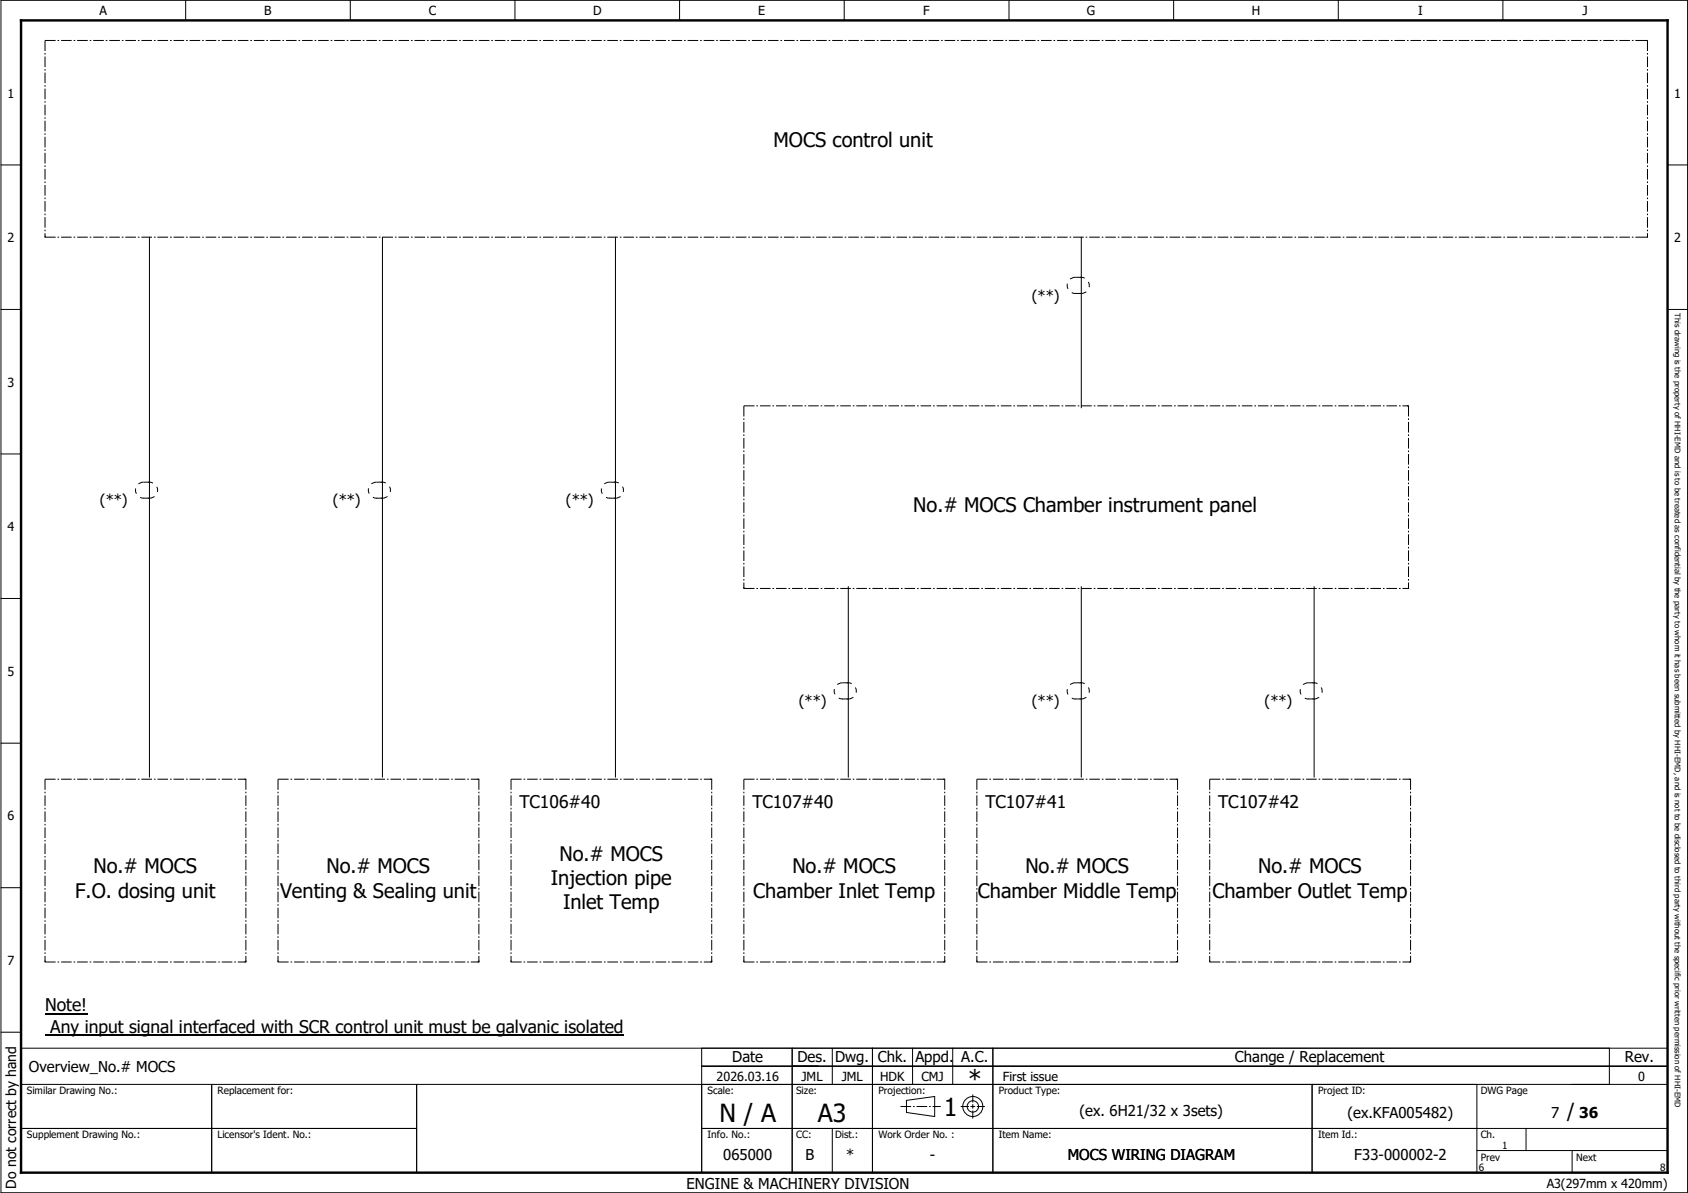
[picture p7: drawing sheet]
<svg xmlns="http://www.w3.org/2000/svg" width="420mm" height="297mm" viewBox="0 0 420 297" stroke-linecap="round" stroke-linejoin="round" font-family="sans-serif">
<defs><g id="words">
<g font-size="6.2">
<text x="240.9" y="270.9">*</text>
<text x="179.1" y="279.4">N / A</text>
<text x="203.6" y="279.4">A3</text>
<text x="234.9" y="278">1</text>
</g>
<g font-size="5">
<text x="192.6" y="36.5">MOCS control unit</text>
<text x="227.3" y="127.5">No.# MOCS Chamber instrument panel</text>
<text x="139.3" y="214.5">No.# MOCS</text>
<text x="23.3" y="217.5">No.# MOCS</text>
<text x="81.3" y="217.5">No.# MOCS</text>
<text x="137.1" y="220.5">Injection pipe</text>
<text x="197.2" y="217.5">No.# MOCS</text>
<text x="255.2" y="217.5">No.# MOCS</text>
<text x="313.2" y="217.5">No.# MOCS</text>
<text x="18.7" y="223.5">F.O. dosing unit</text>
<text x="69.8" y="223.5">Venting &amp; Sealing unit</text>
<text x="140.2" y="226.4">Inlet Temp</text>
<text x="187.5" y="223.5">Chamber Inlet Temp</text>
<text x="243.4" y="223.5">Chamber Middle Temp</text>
<text x="301.8" y="223.5">Chamber Outlet Temp</text>
<text x="390.1" y="278.5">/</text>
</g>
<g font-size="4.3">
<text x="129.3" y="201.2">TC106#40</text>
<text x="187.3" y="201.2">TC107#40</text>
<text x="245.3" y="201.2">TC107#41</text>
<text x="303.2" y="201.2">TC107#42</text>
<text x="11.2" y="251.8">Note!</text>
<text x="12.5" y="257.1">Any input signal interfaced with SCR control unit must be galvanic isolated</text>
</g>
<g font-size="3.7">
<text x="256.8" y="74.8">(**)</text>
<text x="24.9" y="125.8">(**)</text>
<text x="82.9" y="125.8">(**)</text>
<text x="140.9" y="125.8">(**)</text>
<text x="198.8" y="175.8">(**)</text>
<text x="256.8" y="175.8">(**)</text>
<text x="314.8" y="175.8">(**)</text>
<text x="7.2" y="267">Overview_No.# MOCS</text>
<text x="182.3" y="264.5">Date</text>
<text x="198.5" y="264.5">Des. Dwg. Chk. Appd. A.C.</text>
<text x="307.4" y="264.5">Change / Replacement</text>
<text x="404.4" y="264.5">Rev.</text>
<text x="268.7" y="278">(ex. 6H21/32 x 3sets)</text>
<text x="335.4" y="278.5">(ex.KFA005482)</text>
<text x="386.1" y="278.5">7</text>
<text x="393.1" y="278.5">36</text>
<text x="180" y="288.9">065000</text>
<text x="200.5" y="288.9">B</text>
<text x="210.6" y="288.9">*</text>
<text x="231.5" y="288.9">-</text>
<text x="265.8" y="288.9">MOCS WIRING DIAGRAM</text>
<text x="337.1" y="288.9">F33-000002-2</text>
<text x="170.9" y="296">ENGINE &amp; MACHINERY DIVISION</text>
</g>
<text font-size="3.5" x="4" y="296" transform="rotate(-90 4 296)">Do not correct by hand</text>
<g font-size="3.1">
<text x="24.8" y="3.8">A</text>
<text x="65.8" y="3.8">B</text>
<text x="106.8" y="3.8">C</text>
<text x="147.6" y="3.8">D</text>
<text x="188.8" y="3.8">E</text>
<text x="229.8" y="3.8">F</text>
<text x="270.5" y="3.8">G</text>
<text x="311.6" y="3.8">H</text>
<text x="353" y="3.8">I</text>
<text x="393.9" y="3.8">J</text>
<text x="1.9" y="24.3">1</text>
<text x="416.7" y="24.3">1</text>
<text x="1.9" y="60.3">2</text>
<text x="416.7" y="60.3">2</text>
<text x="1.9" y="96.3">3</text>
<text x="1.9" y="132.2">4</text>
<text x="1.9" y="168.2">5</text>
<text x="1.9" y="204.2">6</text>
<text x="1.9" y="240.2">7</text>
<text x="178.4" y="269.2">2026.03.16</text>
<text x="199.5" y="269.2">JML</text>
<text x="209.5" y="269.2">JML</text>
<text x="219.1" y="269.2">HDK</text>
<text x="229.4" y="269.2">CMJ</text>
<text x="249.6" y="269.2">First issue</text>
<text x="407.7" y="269.2">0</text>
<text x="385" y="295.7">A3(297mm x 420mm)</text>
</g>
<g font-size="2.5">
<text x="6.7" y="272.5">Similar Drawing No.:</text>
<text x="54.2" y="272.5">Replacement for:</text>
<text x="176.1" y="272.5">Scale:</text>
<text x="198.2" y="272.5">Size:</text>
<text x="218.6" y="272.5">Projection:</text>
<text x="248.6" y="272.5">Product Type:</text>
<text x="328.1" y="272.5">Project ID:</text>
<text x="368.6" y="272.5">DWG Page</text>
<text x="6.7" y="283.5">Supplement Drawing No.:</text>
<text x="54.2" y="283.5">Licensor's Ident. No.:</text>
<text x="176.1" y="283.5">Info. No.:</text>
<text x="198.2" y="283.5">CC:</text>
<text x="207.9" y="283.5">Dist.:</text>
<text x="218.6" y="283.5">Work Order No. :</text>
<text x="248.6" y="283.5">Item Name:</text>
<text x="328.1" y="283.5">Item Id.:</text>
<text x="368.6" y="283.5">Ch.</text>
<text x="373.9" y="286">1</text>
<text x="368.1" y="291.5">6</text>
<text x="368.6" y="289">Prev</text>
<text x="392.3" y="289">Next</text>
<text x="413.2" y="291.5">8</text>
</g>
<text font-size="1.9" x="416.9" y="78" transform="rotate(90 416.9 78)">This drawing is the property of HHI-EMD and is to be treated as confidential by the party to whom it has been submitted by HHI-EMD, and is not to be disclosed to third party without the specific prior written permission of HHI-EMD</text>
</g></defs>
<path d="M297.3 0l-297.1 297.1M.2 226.9l99.2 70.1M.1 286.9l10.2 10.2" fill="none" stroke="#fff" stroke-width=".25"/>
<g fill="none" stroke="#000" stroke-width=".25">
<path d="M.2 .1h419.9v296.9h-419.9zM46.2 .1v5M87.2 .1v5M128.2 .1v5M169.2 .1v5M210.1 .1v5M251.2 .1v5M292.1 .1v5M333.1 .1v5M374.1 .1v5M.2 41.1h5M37.2 59.1v134.4"/>
<path d="M95.2 59.1v134.4M153.2 59.1v134.4M269.1 59.1v42.5M415.1 41.1h5M.2 77h5M415.1 77h5M.2 113h5M.2 149h5M211.1 146v47.5M269.1 146v47.5M327.1 146v47.5M.2 185h5"/>
<path d="M.2 221h5M.2 257h5M5.2 261h409.9M52.7 270v22M103.7 270v22M174.7 261v31M174.7 265.5h240.4M197.2 261v31M207.2 261v9M217.2 261v31M225.6 274l7.1-1v5l-7.1-1zM227.1 261v9"/>
<path d="M237.1 261v9M241.6 275.5h1M242.1 275v1M247.1 261v31M326.6 270v22M367.6 270v22h-362.4v-22h409.9M400.6 261v9M5.2 281h98.5M174.7 281h240.4M207.2 281v11M367.6 286.5h47.5M379.8 281v5.5"/>
<path d="M391.3 286.5v5.5"/>
<circle cx="242.1" cy="275.5" r="2.49"/>
<circle cx="242.2" cy="275.5" r="1.42"/>
</g>
<path d="M5.2 5.1h409.9v286.9h-409.9z" fill="none" stroke="#000" stroke-width=".6"/>
<g fill="none" stroke="#000" stroke-width=".25" stroke-dasharray="2.6 .5 .4 .5" stroke-linecap="butt">
<path d="M11.2 10.1h398.9M11.2 10.1v49M410.1 10.1v49M11.2 59.1h398.9M185.2 101h165.4M185.2 101v45.5M350.6 101v45.5M185.2 146.5h165.4M11.2 194h50M11.2 194v45.5M61.2 194v45.5M69.2 194h50"/>
<path d="M69.2 194v45.5M119.2 194v45.5M127.2 194h50M127.2 194v45.5M177.2 194v45.5M185.2 194h50M185.2 194v45.5M235.2 194v45.5M243.2 194h49.9M243.2 194v45.5M293.1 194v45.5M301.1 194h50"/>
<path d="M301.1 194v45.5M351.1 194v45.5M11.2 239.5h50M69.2 239.5h50M127.2 239.5h50M185.2 239.5h50M243.2 239.5h49.9M301.1 239.5h50M224.1 275.5h10M239.1 275.5h2.1M242.1 276.5v2M242.1 272.5v2"/>
<path d="M243.2 275.5h1.9"/>
</g>
<g fill="#000">
<path d="M409.7 9.9l.5 .2-.5 .1zM11.1 58.7h.2v.4h-.2zM409.7 58.9l.5 .2-.5 .1zM409.9 58.7h.3l-.1 .5zM267.6 72.9l.1 .1-.1 .2zM268.8 72.9l.5 .2-.5 .1zM268.8 68.9l.4 .1v.2h-.4zM269.1 69l.1 .2zM350.2 100.9l.5 .1-.5 .2zM35.7 123.9l.1 .1-.1 .2zM36.9 123.9l.4 .1v.1l-.4 .1zM36.9 119.9l.4 .1v.1l-.4 .1z"/>
<path d="M37.1 120l.2-.1v.3zM93.6 123.9l.2 .2-.2 .1zM94.8 123.9l.5 .1-.5 .2zM94.8 119.9l.5 .2-.5 .1zM95.1 120l.1-.1v.3zM151.6 123.9l.2 .1-.1 .2zM152.8 123.9h.4l.1 .2-.5 .1zM152.8 119.9h.4l.1 .2-.5 .1zM153.1 120l.1-.1v.3zM185 146.2h.3l-.1 .4h-.1zM350.2 146.4l.5 .1-.5 .1zM350.5 146.2h.2v.4h-.2z"/>
<path d="M209.6 173.9l.2 .2-.2 .1zM210.8 173.9l.5 .1-.5 .2zM210.8 169.9h.4v.2h-.4zM211.1 169.9h.1v.2zM267.6 173.9l.1 .1-.1 .2zM268.8 173.9l.5 .1-.5 .2zM268.8 169.9h.4v.2h-.4zM269.1 169.9h.1v.2zM325.6 173.9l.1 .1-.1 .2zM326.7 173.9l.5 .1-.5 .2zM326.7 169.9h.5v.2h-.5zM327 169.9h.2v.2h-.2z"/>
<path d="M60.8 193.9l.5 .1-.5 .1zM118.8 193.9l.5 .1-.5 .1zM176.8 193.9l.5 .1-.5 .1zM234.8 193.9l.5 .1-.5 .1zM292.8 193.9h.4v.2h-.4zM350.7 193.9l.5 .1-.5 .1zM11.1 239.1h.2v.5h-.2zM60.8 239.4l.5 .1-.5 .1zM61.1 239.1h.2v.5l-.2-.1zM69.1 239.1h.2v.5l-.2-.1zM118.8 239.4l.5 .1-.5 .1zM119.1 239.1h.2v.5l-.2-.1z"/>
<path d="M127.1 239.1h.2v.5h-.2zM176.8 239.4l.5 .1-.5 .1zM177 239.1h.3l-.1 .5-.2-.1zM185 239.1h.3l-.1 .5-.2-.1zM234.8 239.4l.5 .1-.5 .1zM235 239.1h.3l-.1 .5-.2-.1zM243 239.1h.3l-.1 .5-.2-.1zM292.8 239.4h.4v.2h-.4zM293 239.1h.2v.5h-.2zM301 239.1h.2v.5l-.2-.1zM350.7 239.4l.5 .1-.5 .1zM351 239.1h.2v.5l-.2-.1z"/>
<path d="M234 275.4l.2 .1zM241 275.4l.2 .1zM242.1 278.3v.3zM242.1 274.3v.2zM245 275.4l.2 .1z"/>
</g>
<path d="M11.2 252.4h10.5M11.2 257.6h144" fill="none" stroke="#000" stroke-width=".3"/>
<g fill="none" stroke="#000" stroke-width=".25" stroke-dasharray="1.3 1.3" stroke-linecap="butt">
<path d="M267.6 73.1h1.5M267.6 69h1.5M267.6 69a2.01 2.01 0 0 0-2 2.1 2.01 2.01 0 0 0 2 2M269.1 73.1a2.01 2.01 0 0 0 2-2 2.01 2.01 0 0 0-2-2.1M35.7 124h1.5M35.7 120.1h1.5M35.7 120.1a1.99 1.99 0 0 0-2 1.9 1.99 1.99 0 0 0 2 2M37.2 124a1.99 1.99 0 0 0 2-2 1.99 1.99 0 0 0-2-1.9M93.7 124h1.5M93.7 120.1h1.5M93.7 120.1a1.99 1.99 0 0 0-2 1.9 1.99 1.99 0 0 0 2 2M95.2 124a1.99 1.99 0 0 0 2-2 1.99 1.99 0 0 0-2-1.9"/>
<path d="M151.7 124h1.5M151.7 120.1h1.5M151.7 120.1a1.99 1.99 0 0 0-2 1.9 1.99 1.99 0 0 0 2 2M153.2 124a1.99 1.99 0 0 0 2-2 1.99 1.99 0 0 0-2-1.9M209.7 174h1.4M209.7 170h1.4M209.7 170a2.01 2.01 0 0 0-2.1 2 2.01 2.01 0 0 0 2.1 2M211.1 174a2.01 2.01 0 0 0 2-2 2.01 2.01 0 0 0-2-2M267.6 174h1.5M267.6 170h1.5M267.6 170a2.01 2.01 0 0 0-2 2 2.01 2.01 0 0 0 2 2M269.1 174a2.01 2.01 0 0 0 2-2 2.01 2.01 0 0 0-2-2"/>
<path d="M325.6 174h1.5M325.6 170h1.5M325.6 170a2.01 2.01 0 0 0-2 2 2.01 2.01 0 0 0 2 2M327.1 174a2.01 2.01 0 0 0 2-2 2.01 2.01 0 0 0-2-2"/>
</g>
<use href="#words"/>
</svg>
